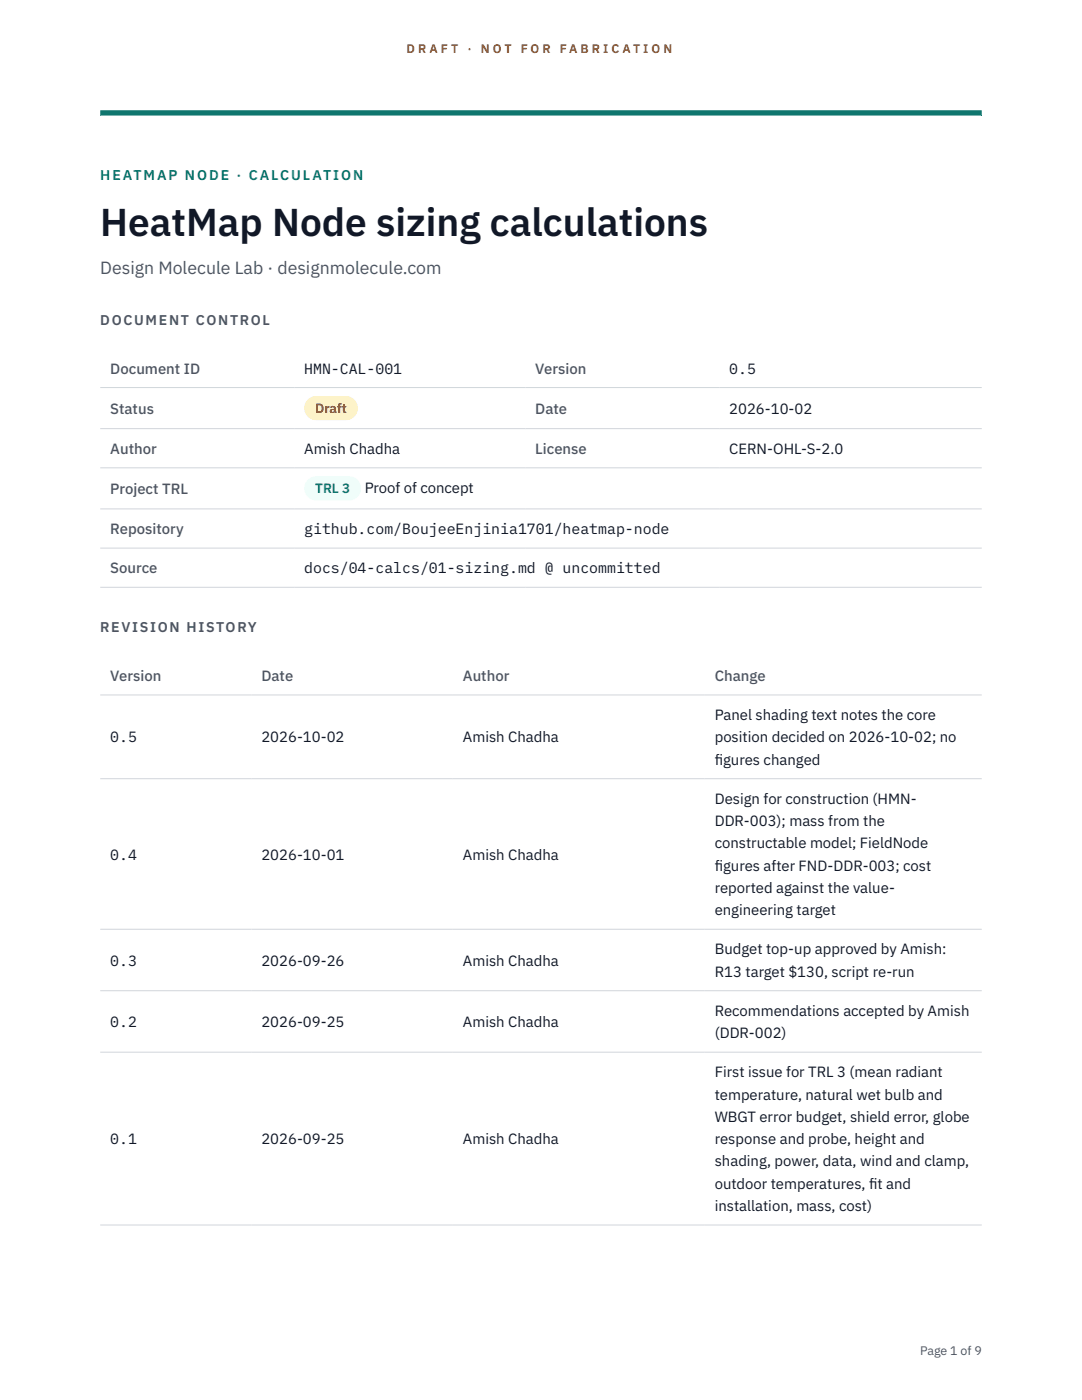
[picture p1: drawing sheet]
<svg xmlns="http://www.w3.org/2000/svg" width="216mm" height="279mm" viewBox="0 0 216 279" stroke-linecap="round" stroke-linejoin="round" font-family="sans-serif">
<defs><g id="words">
<text font-size="7.8" fill="#111827" x="20" y="47.1">HeatMap Node sizing calculations</text>
<text font-size="3.5" fill="#4b5563" x="20" y="54.6">Design Molecule Lab · designmolecule.com</text>
<g font-size="3" fill="#4b5563">
<text x="22" y="74.5">Document ID</text>
<text x="106.8" y="74.5">Version</text>
<text x="22" y="82.6">Status</text>
<text x="106.8" y="82.6">Date</text>
<text x="22" y="90.6">Author</text>
<text x="106.8" y="90.6">License</text>
<text x="22" y="98.6">Project TRL</text>
<text x="22" y="106.6">Repository</text>
<text x="22" y="114.4">Source</text>
<text x="22" y="135.9">Version</text>
<text x="52.2" y="135.9">Date</text>
<text x="92.4" y="135.9">Author</text>
<text x="142.6" y="135.9">Change</text>
</g>
<g font-size="3" fill="#111827">
<text x="60.7" y="74.5">HMN-CAL-001</text>
<text x="145.5" y="74.5">0.5</text>
<text x="145.5" y="82.6">2026-10-02</text>
<text x="60.7" y="90.6">Amish Chadha</text>
<text x="145.5" y="90.6">CERN-OHL-S-2.0</text>
<text x="72.8" y="98.5">Proof of concept</text>
<text x="60.7" y="106.6">github.com/BoujeeEnjinia1701/heatmap-node</text>
<text x="60.7" y="114.4">docs/04-calcs/01-sizing.md @ uncommitted</text>
<text x="142.6" y="143.7">Panel shading text notes the core</text>
<text x="22" y="148.2">0.5</text>
<text x="52.2" y="148.2">2026-10-02</text>
<text x="92.4" y="148.2">Amish Chadha</text>
<text x="142.6" y="148.2">position decided on 2026-10-02; no</text>
<text x="142.6" y="152.6">f</text>
<text x="142.6" y="152.6">igures changed</text>
<text x="142.6" y="160.4">Design for construction (HMN-</text>
<text x="142.6" y="164.9">DDR-003); mass from the</text>
<text x="22" y="171.5">0.4</text>
<text x="52.2" y="171.5">2026-10-01</text>
<text x="92.4" y="171.5">Amish Chadha</text>
<text x="142.6" y="169.3">constructable model; FieldNode</text>
<text x="142.6" y="173.8">f</text>
<text x="142.6" y="173.8">igures after FND-DDR-003; cost</text>
<text x="142.6" y="178.2">reported against the value-</text>
<text x="142.6" y="182.7">engineering target</text>
<text x="142.6" y="190.5">Budget top-up approved by Amish:</text>
<text x="22" y="192.7">0.3</text>
<text x="52.2" y="192.7">2026-09-26</text>
<text x="92.4" y="192.7">Amish Chadha</text>
<text x="142.6" y="194.9">R13 target $130, script re-run</text>
<text x="142.6" y="202.7">Recommendations accepted by Amish</text>
<text x="22" y="205">0.2</text>
<text x="52.2" y="205">2026-09-25</text>
<text x="92.4" y="205">Amish Chadha</text>
<text x="142.6" y="207.2">(DDR-002)</text>
<text x="142.6" y="215">First issue for TRL 3 (mean radiant</text>
<text x="142.6" y="219.5">temperature, natural wet bulb and</text>
<text x="142.6" y="223.9">WBGT error budget, shield error, globe</text>
<text x="22" y="228.3">0.1</text>
<text x="52.2" y="228.3">2026-09-25</text>
<text x="92.4" y="228.3">Amish Chadha</text>
<text x="142.6" y="228.3">response and probe, height and</text>
<text x="142.6" y="232.8">shading, power, data, wind and clamp,</text>
<text x="142.6" y="237.2">outdoor temperatures, f</text>
<text x="173.4" y="237.2">it and</text>
<text x="142.6" y="241.7">installation, mass, cost)</text>
</g>
<text font-size="2.8" fill="#0f766e" x="20" y="36">HEATMAP NODE · CALCULATION</text>
<g font-size="2.8" fill="#4b5563">
<text x="20" y="64.8">DOCUMENT CONTROL</text>
<text x="20" y="126.2">REVISION HISTORY</text>
</g>
<text font-size="2.7" fill="#92400e" x="62.9" y="82.5">Draft</text>
<text font-size="2.7" fill="#0f766e" x="62.9" y="98.5">TRL 3</text>
<g font-size="2.5" fill="#b45309">
<text x="81.1" y="10.5">D R A F T</text>
<text x="93.3" y="10.5">·</text>
<text x="95.9" y="10.5">N O T</text>
<text x="103.9" y="10.5">F O R</text>
<text x="111.7" y="10.5">F A B R I C A T I O N</text>
</g>
<text font-size="2.5" fill="#4b5563" x="183.6" y="270.3">Page 1 of 9</text>
</g></defs>
<path d="M20 23.1h175.9zM20 22h175.9v1.1h-175.9z" fill-rule="evenodd" fill="#0f766e"/>
<path d="M20 77.3h175.9M20 85.5h175.9M20 93.4h175.9M20 101.6h175.9M20 109.4h175.9M20 117.2h175.9M20 138.7h175.9M20 155.4h175.9M20 185.5h175.9M20 197.7h175.9M20 210h175.9M20 244.5h175.9" fill="none" stroke="#d1d5db" stroke-width=".2"/>
<path d="M60.7 79h10.7v4.9h-10.7z" fill="#fef3c7"/>
<path d="M60.7 95.1h11.4v4.8h-11.4z" fill="#f0fdfa"/>
<use href="#words"/>
</svg>
